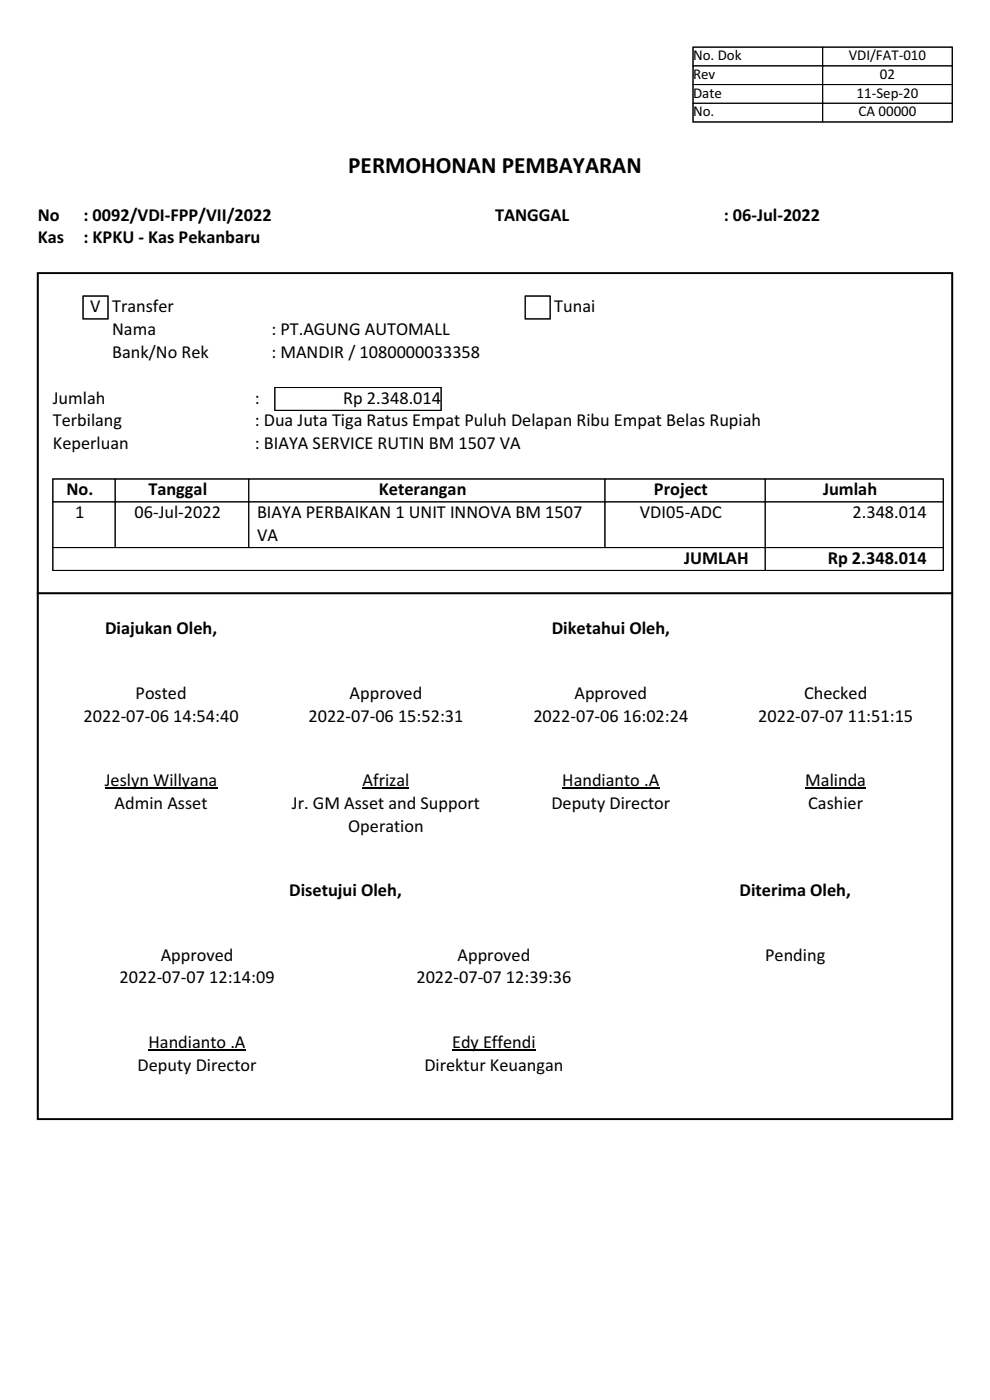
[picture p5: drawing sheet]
<svg xmlns="http://www.w3.org/2000/svg" width="210mm" height="297mm" viewBox="0 0 210 297" stroke-linecap="round" stroke-linejoin="round" font-family="sans-serif">
<defs><g id="words">
<text font-size="4.9" x="73.9" y="36.7">PERMOHONAN PEMBAYARAN</text>
<g font-size="3.9">
<text x="8" y="46.8">No</text>
<text x="17.7" y="46.8">: 0092/VDI-FPP/VII/2022</text>
<text x="105" y="46.8">TANGGAL</text>
<text x="153.5" y="46.8">: 06-Jul-2022</text>
<text x="8" y="51.7">Kas</text>
<text x="17.7" y="51.7">: KPKU - Kas Pekanbaru</text>
<text x="19.2" y="66.2">V Transfer</text>
<text x="23.8" y="71.1">Nama</text>
<text x="57.6" y="71.1">: PT.AGUNG AUTOMALL</text>
<text x="117.6" y="66.2">Tunai</text>
<text x="23.8" y="75.9">Bank/No Rek</text>
<text x="57.6" y="75.9">: MANDIR / 1080000033358</text>
<text x="11.2" y="85.6">Jumlah</text>
<text x="54" y="85.6">:</text>
<text x="72.8" y="85.6">Rp 2.348.014</text>
<text x="11.2" y="95.3">Keperluan</text>
<text x="11.2" y="90.5">Terbilang</text>
<text x="54" y="90.5">: Dua Juta Tiga Ratus Empat Puluh Delapan Ribu Empat Belas Rupiah</text>
<text x="54" y="95.3">: BIAYA SERVICE RUTIN BM 1507 VA</text>
<text x="14.1" y="105">No.</text>
<text x="31.5" y="105">Tanggal</text>
<text x="80.4" y="105">Keterangan</text>
<text x="138.7" y="105">Project</text>
<text x="174.6" y="105">Jumlah</text>
<text x="16" y="109.9">1</text>
<text x="28.5" y="109.9">06-Jul-2022</text>
<text x="54.5" y="109.9">BIAYA PERBAIKAN 1 UNIT INNOVA BM 1507</text>
<text x="135.7" y="109.9">VDI05-ADC</text>
<text x="180.8" y="109.9">2.348.014</text>
<text x="54.5" y="114.7">VA</text>
<text x="145.1" y="119.6">JUMLAH</text>
<text x="175.6" y="119.6">Rp 2.348.014</text>
<text x="22.3" y="134.6">Diajukan Oleh,</text>
<text x="117" y="134.6">Diketahui Oleh,</text>
<text x="28.8" y="148.2">Posted</text>
<text x="74.1" y="148.2">Approved</text>
<text x="121.8" y="148.2">Approved</text>
<text x="170.6" y="148.2">Checked</text>
<text x="17.7" y="153.1">2022-07-06 14:54:40</text>
<text x="65.4" y="153.1">2022-07-06 15:52:31</text>
<text x="113.1" y="153.1">2022-07-06 16:02:24</text>
<text x="160.8" y="153.1">2022-07-07 11:51:15</text>
<text x="22.2" y="166.7">Jeslyn Willyana</text>
<text x="76.9" y="166.7">Afrizal</text>
<text x="119.3" y="166.7">Handianto .A</text>
<text x="170.8" y="166.7">Malinda</text>
<text x="24.3" y="171.6">Admin Asset</text>
<text x="61.9" y="171.6">Jr. GM Asset and Support</text>
<text x="117" y="171.6">Deputy Director</text>
<text x="171.4" y="171.6">Cashier</text>
<text x="73.9" y="176.4">Operation</text>
<text x="61.4" y="190.1">Disetujui Oleh,</text>
<text x="156.9" y="190.1">Diterima Oleh,</text>
<text x="34.1" y="203.8">Approved</text>
<text x="97" y="203.8">Approved</text>
<text x="162.3" y="203.8">Pending</text>
<text x="25.4" y="208.6">2022-07-07 12:14:09</text>
<text x="88.3" y="208.6">2022-07-07 12:39:36</text>
<text x="29.2" y="227.2">Deputy Director</text>
<text x="31.5" y="222.3">Handianto .A</text>
<text x="90" y="227.2">Direktur Keuangan</text>
<text x="95.9" y="222.3">Edy Effendi</text>
</g>
<g font-size="3.2">
<text x="147" y="12.8">No. Dok</text>
<text x="147" y="16.7">Rev</text>
<text x="180" y="12.8">VDI/FAT-010</text>
<text x="186.6" y="16.7">02</text>
<text x="147" y="20.7">Date</text>
<text x="181.7" y="20.7">11-Sep-20</text>
<text x="147" y="24.7">No.</text>
<text x="182.1" y="24.7">CA 00000</text>
</g>
</g></defs>
<path d="M8 58h194v179.4h-194zM8 58h194v67.9h-194zM8 125.9h194v111.5h-194z" fill="none" stroke="#000" stroke-width=".35"/>
<g fill="none" stroke="#000" stroke-width=".21">
<path d="M147 10h55v15.9h-55zM147 17.9h27.5v4h-27.5zM147 14h27.5v3.9h-27.5zM147 10h27.5v4h-27.5zM174.5 17.9h27.5v4h-27.5zM174.5 14h27.5v3.9h-27.5zM174.5 10h27.5v4h-27.5zM147 21.9h27.5v4h-27.5zM174.5 21.9h27.5v4h-27.5zM17.6 62.8h5.3v4.9h-5.3zM111.4 62.8h5.3v4.9h-5.3zM58.3 82.2h35.3v4.9h-35.3z"/>
<path d="M11.2 101.6h188.9v19.4h-188.9zM11.2 116.2h151.1v4.8h-151.1zM11.2 106.5h13.2v9.7h-13.2zM11.2 101.6h13.2v4.9h-13.2zM24.4 106.5h28.4v9.7h-28.4zM24.4 101.6h28.4v4.9h-28.4zM52.8 106.5h75.5v9.7h-75.5zM52.8 101.6h75.5v4.9h-75.5zM128.3 106.5h34v9.7h-34zM128.3 101.6h34v4.9h-34zM162.3 116.2h37.8v4.8h-37.8zM162.3 106.5h37.8v9.7h-37.8z"/>
<path d="M162.3 101.6h37.8v4.9h-37.8z"/>
</g>
<path d="M22.2 167.1h23.9M76.9 167.1h9.9M119.3 167.1h20.6M170.8 167.1h12.9M31.5 222.7h20.6M95.9 222.7h17.7" fill="none" stroke="#000" stroke-width=".25"/>
<use href="#words"/>
</svg>
